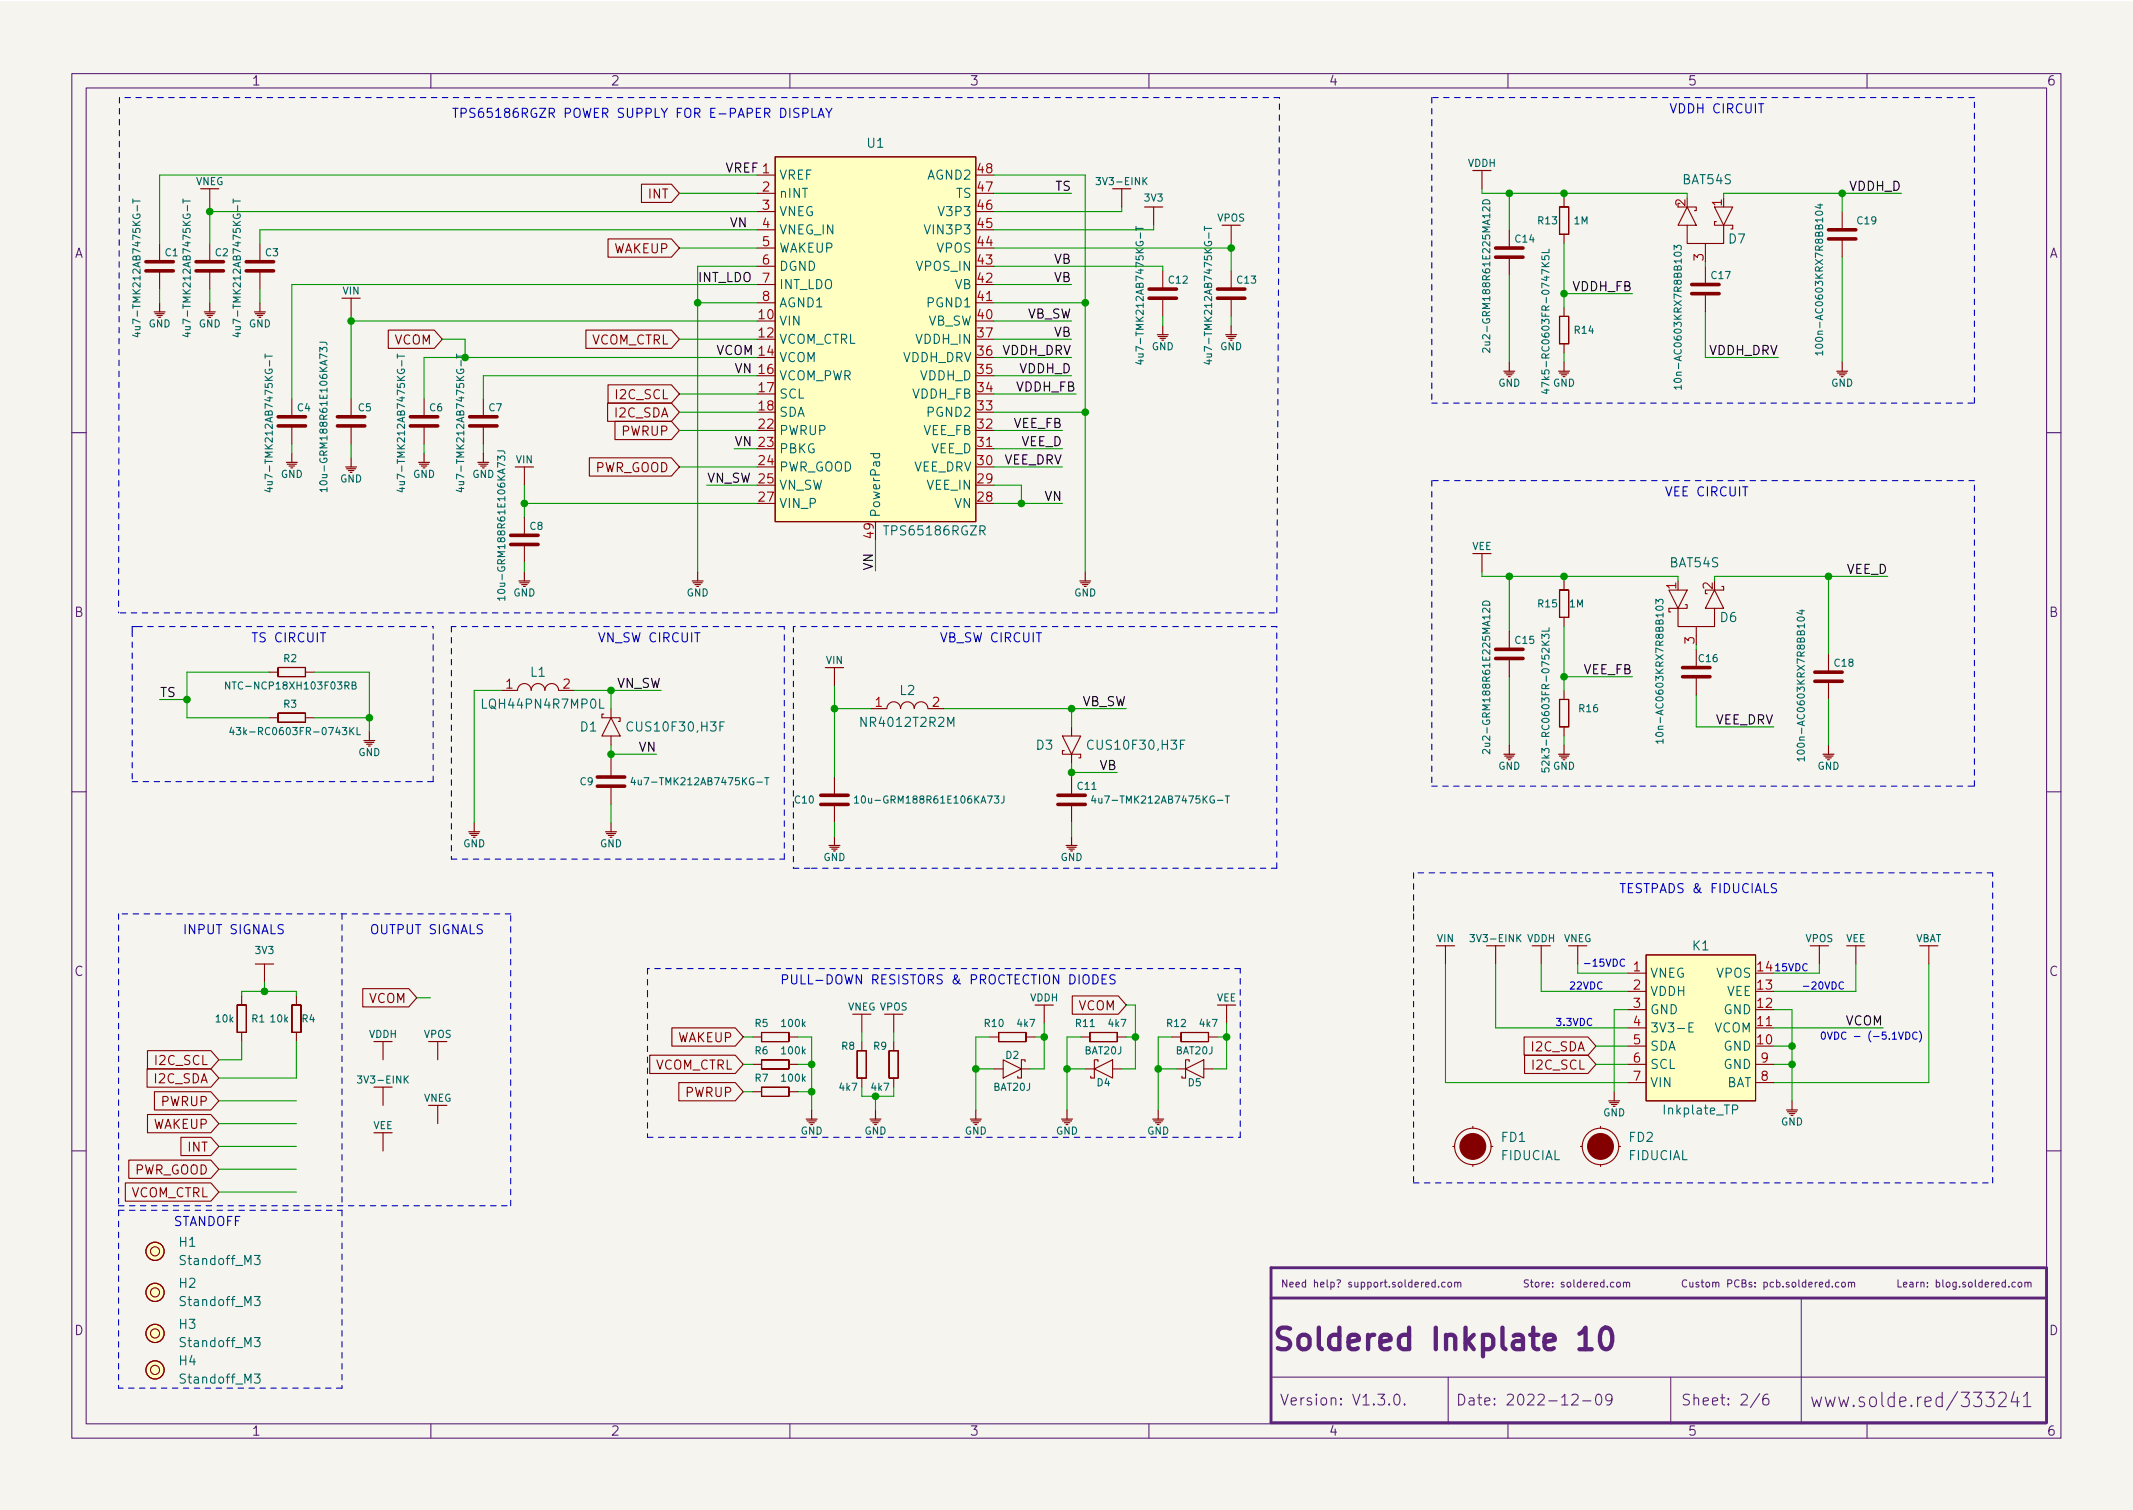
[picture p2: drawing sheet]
<svg xmlns="http://www.w3.org/2000/svg" width="297mm" height="210mm" viewBox="0 0 297 210" stroke-linecap="round" stroke-linejoin="round" font-family="sans-serif">
<defs><g id="words">
<text font-size="4.2" fill="#5b2379" x="177" y="188">Soldered Inkplate 10</text>
<g font-size="2.8" fill="#5b2379">
<text x="252" y="196">www.solde.red/</text>
<text x="272.8" y="196">333241</text>
</g>
<g font-size="2.1" fill="#5b2379">
<text x="178.2" y="195.7">Version: V1.3.0.</text>
<text x="202.7" y="195.7">Date: 2022-12-09</text>
<text x="234" y="195.7">Sheet: 2/6</text>
</g>
<g font-size="1.8" fill="#5b2379">
<text x="35" y="11.9">1</text>
<text x="85" y="11.9">2</text>
<text x="135" y="11.9">3</text>
<text x="185" y="11.9">4</text>
<text x="235" y="11.9">5</text>
<text x="285" y="11.9">6</text>
<text x="10.3" y="35.9">A</text>
<text x="285.3" y="35.9">A</text>
<text x="10.3" y="85.9">B</text>
<text x="285.3" y="85.9">B</text>
<text x="10.3" y="135.9">C</text>
<text x="285.3" y="135.9">C</text>
<text x="10.3" y="185.9">D</text>
<text x="285.3" y="185.9">D</text>
<text x="35" y="199.9">1</text>
<text x="85" y="199.9">2</text>
<text x="135" y="199.9">3</text>
<text x="185" y="199.9">4</text>
<text x="235" y="199.9">5</text>
<text x="285" y="199.9">6</text>
</g>
<g font-size="1.8" fill="#0000c2">
<text x="62.9" y="16.4">TPS65186RGZR POWER SUPPLY FOR E-PAPER DISPLAY</text>
<text x="232.4" y="15.8">VDDH CIRCUIT</text>
<text x="231.8" y="69.1">VEE CIRCUIT</text>
<text x="34.9" y="89.4">TS CIRCUIT</text>
<text x="83.2" y="89.4">VN_SW CIRCUIT</text>
<text x="130.8" y="89.4">VB_SW CIRCUIT</text>
<text x="225.4" y="124.4">TESTPADS &amp; FIDUCIALS</text>
<text x="25.4" y="130.1">INPUT SIGNALS</text>
<text x="51.4" y="130.1">OUTPUT SIGNALS</text>
<text x="108.6" y="137.1">PULL-DOWN RESISTORS &amp; PROCTECTION DIODES</text>
<text x="24.1" y="170.7">STANDOFF</text>
</g>
<g font-size="1.8" fill="#006464">
<text x="120.8" y="20.6">U1</text>
<text x="108.5" y="25">VREF</text>
<text x="108.5" y="27.6">nINT</text>
<text x="129.2" y="25">AGND2</text>
<text x="133.1" y="27.6">TS</text>
<text x="234.4" y="25.6">BAT54S</text>
<text x="108.5" y="30.1">VNEG</text>
<text x="108.5" y="32.6">VNEG_IN</text>
<text x="108.5" y="35.2">WAKEUP</text>
<text x="129.3" y="32.6">VIN3P3</text>
<text x="130.5" y="35.2">VPOS</text>
<text x="131.1" y="30.1">V3P3</text>
<text x="240.8" y="33.9">D7</text>
<text x="108.5" y="37.7">DGND</text>
<text x="108.5" y="40.3">INT_LDO</text>
<text x="127.7" y="37.7">VPOS_IN</text>
<text x="132.9" y="40.3">VB</text>
<text x="108.5" y="45.3">VIN</text>
<text x="108.5" y="47.9">VCOM_CTRL</text>
<text x="108.5" y="42.8">AGND1</text>
<text x="127.6" y="47.9">VDDH_IN</text>
<text x="129.1" y="45.3">VB_SW</text>
<text x="129.3" y="42.8">PGND1</text>
<text x="108.5" y="50.4">VCOM</text>
<text x="108.5" y="53">VCOM_PWR</text>
<text x="125.7" y="50.4">VDDH_DRV</text>
<text x="128.1" y="53">VDDH_D</text>
<text x="108.5" y="55.5">SCL</text>
<text x="108.5" y="58">SDA</text>
<text x="127" y="55.5">VDDH_FB</text>
<text x="129.3" y="58">PGND2</text>
<text x="108.5" y="60.6">PWRUP</text>
<text x="108.5" y="63.1">PBKG</text>
<text x="108.5" y="65.7">PWR_GOOD</text>
<text x="127.1" y="65.7">VEE_DRV</text>
<text x="128.5" y="60.6">VEE_FB</text>
<text x="129.6" y="63.1">VEE_D</text>
<text x="108.5" y="68.2">VN_SW</text>
<text x="108.5" y="70.7">VIN_P</text>
<text x="129.1" y="68.2">VEE_IN</text>
<text x="132.9" y="70.7">VN</text>
<text x="122.6" y="72.1" transform="rotate(-90 122.6 72.1)">PowerPad</text>
<text x="123.5" y="74.5">TPS65186RGZR</text>
<text x="232.6" y="79">BAT54S</text>
<text x="239.6" y="86.6">D6</text>
<text x="73.9" y="94.2">L1</text>
<text x="67.5" y="98.7">LQH44PN4R7MP0L</text>
<text x="80.8" y="101.8">D1</text>
<text x="87.8" y="101.8">CUS10F30,H3F</text>
<text x="120.2" y="101.2">NR4012T2R2M</text>
<text x="125.3" y="96.8">L2</text>
<text x="144.3" y="104.4">D3</text>
<text x="151.9" y="104.4">CUS10F30,H3F</text>
<text x="229.7" y="136.1">VNEG</text>
<text x="235.7" y="132.3">K1</text>
<text x="239.1" y="136.1">VPOS</text>
<text x="229.7" y="138.7">VDDH</text>
<text x="229.7" y="141.2">GND</text>
<text x="229.7" y="143.8">3V3-E</text>
<text x="238.7" y="143.8">VCOM</text>
<text x="240" y="141.2">GND</text>
<text x="240.4" y="138.7">VEE</text>
<text x="229.7" y="146.3">SDA</text>
<text x="229.7" y="148.8">SCL</text>
<text x="240" y="146.3">GND</text>
<text x="240" y="148.8">GND</text>
<text x="229.7" y="151.4">VIN</text>
<text x="231.9" y="155.2">Inkplate_TP</text>
<text x="240.3" y="151.4">BAT</text>
<text x="209" y="161.5">FIDUCIAL</text>
<text x="209.1" y="159">FD1</text>
<text x="226.8" y="161.5">FIDUCIAL</text>
<text x="226.9" y="159">FD2</text>
<text x="25" y="173.6">H1</text>
<text x="25" y="179.3">H2</text>
<text x="25.3" y="176.1">Standoff_M3</text>
<text x="25" y="185">H3</text>
<text x="25.3" y="181.9">Standoff_M3</text>
<text x="25" y="190.1">H4</text>
<text x="25.3" y="187.6">Standoff_M3</text>
<text x="25.3" y="192.7">Standoff_M3</text>
</g>
<g font-size="1.8" fill="#840000">
<text x="90.3" y="27.6">INT</text>
<text x="85.3" y="35.3">WAKEUP</text>
<text x="54.9" y="48">VCOM</text>
<text x="82.2" y="48">VCOM_CTRL</text>
<text x="85.7" y="58.1">I2C_SDA</text>
<text x="85.9" y="55.6">I2C_SCL</text>
<text x="82.7" y="65.7">PWR_GOOD</text>
<text x="86.6" y="60.7">PWRUP</text>
<text x="51.3" y="139.7">VCOM</text>
<text x="150.1" y="140.7">VCOM</text>
<text x="21.8" y="148.3">I2C_SCL</text>
<text x="91.1" y="148.9">VCOM_CTRL</text>
<text x="94.2" y="145.1">WAKEUP</text>
<text x="213.4" y="146.4">I2C_SDA</text>
<text x="213.5" y="148.9">I2C_SCL</text>
<text x="21.6" y="150.8">I2C_SDA</text>
<text x="22.5" y="154">PWRUP</text>
<text x="95.5" y="152.7">PWRUP</text>
<text x="21.2" y="157.2">WAKEUP</text>
<text x="26.2" y="160.4">INT</text>
<text x="18" y="166.7">VCOM_CTRL</text>
<text x="18.5" y="163.5">PWR_GOOD</text>
</g>
<g font-size="1.8" fill="#0f0f0f">
<text x="101" y="24">VREF 1</text>
<text x="147" y="26.6">TS</text>
<text x="257.5" y="26.6">VDDH_D</text>
<text x="101.7" y="31.6">VN</text>
<text x="97.2" y="39.3">INT_LDO</text>
<text x="146.8" y="39.3">VB</text>
<text x="146.8" y="36.7">VB</text>
<text x="219" y="40.5">VDDH_FB</text>
<text x="142.9" y="44.3">VB_SW</text>
<text x="146.8" y="46.9">VB</text>
<text x="99.7" y="49.4">VCOM 14</text>
<text x="102.2" y="52">VN 16</text>
<text x="139.5" y="49.4">VDDH_DRV</text>
<text x="142" y="52">VDDH_D</text>
<text x="237.9" y="49.4">VDDH_DRV</text>
<text x="141.1" y="59.6">VEE_FB</text>
<text x="141.5" y="54.5">VDDH_FB</text>
<text x="102.2" y="62.1">VN 23</text>
<text x="139.7" y="64.7">VEE_DRV</text>
<text x="142.2" y="62.1">VEE_D</text>
<text x="98.4" y="67.2">VN_SW 25</text>
<text x="145.5" y="69.7">VN</text>
<text x="121.6" y="79.5" transform="rotate(-90 121.6 79.5)">VN</text>
<text x="257.1" y="79.9">VEE_D</text>
<text x="85.8" y="95.8">VN_SW</text>
<text x="220.4" y="93.9">VEE_FB</text>
<text x="22.2" y="97.1">TS</text>
<text x="150.6" y="98.3">VB_SW</text>
<text x="238.8" y="100.9">VEE_DRV</text>
<text x="89" y="104.7">VN</text>
<text x="153.1" y="107.2">VB</text>
<text x="256.9" y="142.8">VCOM</text>
</g>
<g font-size="1.8" fill="#a90000">
<text x="106.2" y="26.7">2</text>
<text x="106.2" y="29.2">3</text>
<text x="136.2" y="29.2">46</text>
<text x="136.2" y="26.7">47</text>
<text x="136.2" y="24.1">48</text>
<text x="234.7" y="28.7" transform="rotate(-90 234.7 28.7)">2</text>
<text x="239.8" y="28.7" transform="rotate(-90 239.8 28.7)">1</text>
<text x="106.2" y="31.7">4</text>
<text x="106.2" y="34.3">5</text>
<text x="136.2" y="34.3">44</text>
<text x="136.2" y="31.7">45</text>
<text x="106.2" y="36.8">6</text>
<text x="106.2" y="39.4">7</text>
<text x="106.2" y="41.9">8</text>
<text x="136.2" y="41.9">41</text>
<text x="136.2" y="39.4">42</text>
<text x="136.2" y="36.8">43</text>
<text x="237.2" y="36.3" transform="rotate(-90 237.2 36.3)">3</text>
<text x="105.7" y="44.4">10</text>
<text x="105.7" y="47">12</text>
<text x="136.2" y="47">37</text>
<text x="136.2" y="44.4">40</text>
<text x="136.2" y="52.1">35</text>
<text x="136.2" y="49.5">36</text>
<text x="105.7" y="54.6">17</text>
<text x="105.7" y="57.1">18</text>
<text x="105.7" y="59.7">22</text>
<text x="136.2" y="59.7">32</text>
<text x="136.2" y="57.1">33</text>
<text x="136.2" y="54.6">34</text>
<text x="105.7" y="64.8">24</text>
<text x="136.2" y="64.8">30</text>
<text x="136.2" y="62.2">31</text>
<text x="105.7" y="69.8">27</text>
<text x="136.2" y="69.8">28</text>
<text x="136.2" y="67.3">29</text>
<text x="121.7" y="74.9" transform="rotate(-90 121.7 74.9)">49</text>
<text x="233.4" y="82" transform="rotate(-90 233.4 82)">1</text>
<text x="238.5" y="82" transform="rotate(-90 238.5 82)">2</text>
<text x="236" y="89.6" transform="rotate(-90 236 89.6)">3</text>
<text x="70.5" y="95.9">1</text>
<text x="78.4" y="95.9">2</text>
<text x="121.9" y="98.4">1</text>
<text x="129.9" y="98.4">2</text>
<text x="227.5" y="135.2">1</text>
<text x="227.5" y="137.8">2</text>
<text x="244.8" y="137.8">13</text>
<text x="244.8" y="135.2">14</text>
<text x="227.5" y="140.3">3</text>
<text x="227.5" y="142.9">4</text>
<text x="244.8" y="142.9">11</text>
<text x="244.8" y="140.3">12</text>
<text x="227.5" y="145.4">5</text>
<text x="227.5" y="147.9">6</text>
<text x="244.8" y="145.4">10</text>
<text x="245.3" y="147.9">9</text>
<text x="227.5" y="150.5">7</text>
<text x="245.3" y="150.5">8</text>
</g>
<g font-size="1.4" fill="#006464">
<text x="204.4" y="23.2">VDDH</text>
<text x="27.2" y="25.8">VNEG</text>
<text x="153.1" y="25.8">3V3-EINK</text>
<text x="159.4" y="28.1">3V3</text>
<text x="23" y="35.7">C1</text>
<text x="30" y="35.7">C2</text>
<text x="37" y="35.7">C3</text>
<text x="169.5" y="30.8">VPOS</text>
<text x="211.1" y="33.8">C14</text>
<text x="214.2" y="31.2">R13</text>
<text x="219.2" y="31.2">1M</text>
<text x="258.7" y="31.2">C19</text>
<text x="47.7" y="41">VIN</text>
<text x="162.8" y="39.5">C12</text>
<text x="172.3" y="39.5">C13</text>
<text x="238.4" y="38.8">C17</text>
<text x="19.5" y="45.7" transform="rotate(-90 19.5 45.7)">4u7-TMK212AB7475KG-T</text>
<text x="20.7" y="45.6">GND</text>
<text x="26.5" y="45.7" transform="rotate(-90 26.5 45.7)">4u7-TMK212AB7475KG-T</text>
<text x="27.7" y="45.6">GND</text>
<text x="33.5" y="45.7" transform="rotate(-90 33.5 45.7)">4u7-TMK212AB7475KG-T</text>
<text x="34.6" y="45.6">GND</text>
<text x="207.5" y="47.9" transform="rotate(-90 207.5 47.9)">2u2-GRM188R61E225MA12D</text>
<text x="219.3" y="46.5">R14</text>
<text x="159.3" y="49.5" transform="rotate(-90 159.3 49.5)">4u7-TMK212AB7475KG-T</text>
<text x="160.4" y="48.8">GND</text>
<text x="168.8" y="49.5" transform="rotate(-90 168.8 49.5)">4u7-TMK212AB7475KG-T</text>
<text x="169.9" y="48.8">GND</text>
<text x="208.6" y="53.8">GND</text>
<text x="215.8" y="53.2" transform="rotate(-90 215.8 53.2)">47k5-RC0603FR-0747K5L</text>
<text x="216.3" y="53.8">GND</text>
<text x="234.2" y="53.1" transform="rotate(-90 234.2 53.1)">10n-AC0603KRX7R8BB103</text>
<text x="253.9" y="48.2" transform="rotate(-90 253.9 48.2)">100n-AC0603KRX7R8BB104</text>
<text x="255" y="53.8">GND</text>
<text x="41.4" y="57.3">C4</text>
<text x="49.9" y="57.3">C5</text>
<text x="59.8" y="57.3">C6</text>
<text x="68.1" y="57.3">C7</text>
<text x="71.9" y="64.5">VIN</text>
<text x="38" y="67.3" transform="rotate(-90 38 67.3)">4u7-TMK212AB7475KG-T</text>
<text x="39.1" y="66.5">GND</text>
<text x="45.6" y="67.3" transform="rotate(-90 45.6 67.3)">10u-GRM188R61E106KA73J</text>
<text x="47.3" y="67.2">GND</text>
<text x="56.4" y="67.3" transform="rotate(-90 56.4 67.3)">4u7-TMK212AB7475KG-T</text>
<text x="57.5" y="66.5">GND</text>
<text x="64.6" y="67.3" transform="rotate(-90 64.6 67.3)">4u7-TMK212AB7475KG-T</text>
<text x="65.8" y="66.5">GND</text>
<text x="73.8" y="73.8">C8</text>
<text x="205" y="76.6">VEE</text>
<text x="70.4" y="82.4" transform="rotate(-90 70.4 82.4)">10u-GRM188R61E106KA73J</text>
<text x="71.5" y="83">GND</text>
<text x="95.6" y="83">GND</text>
<text x="149.6" y="83">GND</text>
<text x="211.1" y="89.6">C15</text>
<text x="214.2" y="84.6">R15</text>
<text x="218.6" y="84.6">1M</text>
<text x="32.2" y="96">NTC-NCP18XH103F03RB</text>
<text x="39.5" y="92.2">R2</text>
<text x="115" y="92.4">VIN</text>
<text x="236.6" y="92.2">C16</text>
<text x="255.5" y="92.8">C18</text>
<text x="39.5" y="98.5">R3</text>
<text x="219.9" y="99.2">R16</text>
<text x="33.5" y="102.3">43k-RC0603FR-0743KL</text>
<text x="49.9" y="105.3">GND</text>
<text x="207.5" y="103.8" transform="rotate(-90 207.5 103.8)">2u2-GRM188R61E225MA12D</text>
<text x="208.6" y="107.2">GND</text>
<text x="215.8" y="105.9" transform="rotate(-90 215.8 105.9)">52k3-RC0603FR-0752K3L</text>
<text x="216.3" y="107.2">GND</text>
<text x="231.6" y="102.4" transform="rotate(-90 231.6 102.4)">10n-AC0603KRX7R8BB103</text>
<text x="251.3" y="104.7" transform="rotate(-90 251.3 104.7)">100n-AC0603KRX7R8BB104</text>
<text x="253.1" y="107.2">GND</text>
<text x="80.8" y="109.3">C9</text>
<text x="89.1" y="109.3">4u7-TMK212AB7475KG-T</text>
<text x="110.7" y="111.9">C10</text>
<text x="120.1" y="111.9">10u-GRM188R61E106KA73J</text>
<text x="150.1" y="110">C11</text>
<text x="153.2" y="111.9">4u7-TMK212AB7475KG-T</text>
<text x="64.5" y="118">GND</text>
<text x="83.5" y="118">GND</text>
<text x="114.7" y="119.9">GND</text>
<text x="147.7" y="119.9">GND</text>
<text x="200.1" y="131.2">VIN</text>
<text x="205.1" y="131.2">3V3-EINK</text>
<text x="212.7" y="131.2">VDDH</text>
<text x="217.7" y="131.2">VNEG</text>
<text x="251.4" y="131.2">VPOS</text>
<text x="257.1" y="131.2">VEE</text>
<text x="266.7" y="131.2">VBAT</text>
<text x="35.6" y="132.8">3V3</text>
<text x="30.1" y="142.4">10k</text>
<text x="35.1" y="142.4">R1</text>
<text x="37.7" y="142.4">10k</text>
<text x="42.1" y="142.4">R4</text>
<text x="105.2" y="143">R5</text>
<text x="108.9" y="143">100k</text>
<text x="118" y="140.7">VNEG VPOS</text>
<text x="137.2" y="143">R10</text>
<text x="141.7" y="143">4k7</text>
<text x="143.4" y="139.4">VDDH</text>
<text x="149.9" y="143">R11</text>
<text x="154.4" y="143">4k7</text>
<text x="162.6" y="143">R12</text>
<text x="167.1" y="143">4k7</text>
<text x="169.4" y="139.4">VEE</text>
<text x="51.4" y="144.5">VDDH</text>
<text x="59" y="144.5">VPOS</text>
<text x="105.2" y="146.8">R6</text>
<text x="108.9" y="146.8">100k</text>
<text x="117.2" y="146.2">R8</text>
<text x="121.7" y="146.2">R9</text>
<text x="140.1" y="147.4">D2</text>
<text x="151.1" y="146.8">BAT20J</text>
<text x="163.8" y="146.8">BAT20J</text>
<text x="50.2" y="150.9">3V3-EINK</text>
<text x="59" y="153.4">VNEG</text>
<text x="105.2" y="150.6">R7</text>
<text x="108.9" y="150.6">100k</text>
<text x="116.9" y="151.9">4k7</text>
<text x="121.4" y="151.9">4k7</text>
<text x="138.4" y="151.9">BAT20J</text>
<text x="152.8" y="151.2">D4</text>
<text x="165.5" y="151.2">D5</text>
<text x="223.2" y="155.4">GND</text>
<text x="51.9" y="157.2">VEE</text>
<text x="111.5" y="158">GND</text>
<text x="120.4" y="158">GND</text>
<text x="134.3" y="158">GND</text>
<text x="147" y="158">GND</text>
<text x="159.7" y="158">GND</text>
<text x="248" y="156.7">GND</text>
</g>
<g font-size="1.4" fill="#0000c2">
<text x="218.4" y="137.8">22VDC</text>
<text x="220.3" y="134.6">-15VDC</text>
<text x="247" y="135.2">15VDC</text>
<text x="250.8" y="137.8">-20VDC</text>
<text x="216.5" y="142.8">3.3VDC</text>
<text x="253.4" y="144.8">0VDC - (-5.1VDC)</text>
</g>
<g font-size="1.4" fill="#5b2379">
<text x="178.3" y="179.3">Need help? support.soldered.com</text>
<text x="212" y="179.3">Store: soldered.com</text>
<text x="264" y="179.3">Learn: blog.soldered.com</text>
</g>
</g></defs>
<path d="M0 .2h297v210.1h-297z" fill="#f5f4ef" stroke="#f5f4ef" stroke-width=".14"/>
<g fill="none" stroke="#5b2379" stroke-width=".15">
<path d="M10 10.2h277v190.1h-277zM12 12.2h273v186.1h-273zM60 10.2v2M110 10.2v2M160 10.2v2M210 10.2v2M260 10.2v2M10 60.2h2M285 60.2h2M10 110.2h2M285 110.2h2M10 160.2h2"/>
<path d="M199.9 178.6l-.3-.1-.2 .2 .1 .5h.4M199.9 178.2v1M200.3 179.1v.1M201.2 178.6l-.2-.1-.2 .2 .1 .5h.3M201.7 178.6l.3-.1 .1 .2v.3l-.1 .2h-.3l-.1-.2zM202.6 178.6l.1-.1 .3 .1v.6M202.6 178.5v.7M203 178.7l.1-.2 .3 .1v.6M225.2 178.6l.1-.1 .3 .1v.4v.2h-.3l-.1-.1zM226.1 178.6l.1-.1 .3 .1v.6M226.1 178.5v.7M226.5 178.7l.1-.2 .3 .1v.6"/>
<path d="M234.9 178.3a.47 .47 0 0 0-.7 .3 .47 .47 0 0 0 .5 .6l.2-.1M235.3 178.5l.1 .7h.2l.1-.1M235.7 178.5v.7M236.6 178.6l-.3-.1-.1 .2v.1l.4 .1v.3h-.4M236.9 178.5h.4M237 178.2v.9l.3 .1M237.6 178.6l.3-.1 .2 .2v.3l-.2 .2h-.3v-.2zM238.5 178.6l.1-.1 .3 .1v.6M238.5 178.5v.7M238.9 178.7l.2-.2 .2 .1 .1 .6M240.6 178.7h.5l.1-.2-.1-.2-.5-.1v1M242.2 178.3a.47 .47 0 0 0-.7 .3 .47 .47 0 0 0 .5 .6l.2-.1"/>
<path d="M242.6 178.7l.4-.1 .1-.1v-.2l-.5-.1v1h.4l.1-.1 .1-.2-.3-.2M243.9 178.6l-.2-.1-.1 .2v.1l.3 .1v.3h-.3M244.4 179.1v.1M244.4 178.6v.1M245.6 178.6l.3-.1 .2 .2-.1 .5h-.4M245.6 178.5v1M247 178.6l-.3-.1-.2 .2 .1 .5h.4M247.4 178.6l.3-.1 .2 .2-.1 .5h-.4M247.4 178.2v1M248.3 179.1v.1M249.1 178.6l-.2-.1-.2 .2 .1 .1 .3 .1v.3h-.4M249.6 178.6l.3-.1 .2 .2v.3l-.2 .2h-.3v-.2z"/>
<path d="M250.5 178.2v.9l.1 .1M251.5 178.6l-.3-.1-.2 .2 .1 .5h.4M251.5 178.2v1M251.9 178.9l.5-.1-.1-.2-.3-.1-.1 .2v.5h.4M252.8 178.5v.7M253.1 178.5l-.3 .2M253.4 178.9l.4-.1v-.2l-.3-.1-.1 .2v.5h.4M254.7 178.6l-.3-.1-.2 .2 .1 .5h.4M254.7 178.2v1M255.2 179.1v.1M256.1 178.6l-.3-.1-.2 .2 .1 .5h.4M256.5 178.6l.1-.1 .3 .1 .1 .4-.1 .2h-.3l-.1-.1z"/>
<path d="M257.4 178.6l.2-.1 .2 .1v.6M257.4 178.5v.7M257.8 178.7l.2-.2 .2 .1 .1 .6M280.6 178.6l-.2-.1-.2 .2 .1 .5h.3M281.1 178.6l.1-.1 .3 .1 .1 .4-.1 .2h-.3l-.1-.1zM282 178.6l.1-.1 .3 .1v.6M282 178.5v.7M282.4 178.7l.2-.2 .2 .1v.6M285 160.2h2M60 198.3v2M110 198.3v2M160 198.3v2"/>
<path d="M177 191.8h108M194.3 194.2a.36 .36 0 0 1 .6 .2 .77 .77 0 0 1-.4 1.2 1 1 0 0 1-.2-1.4zM195.6 195.5l.1 .1h-.1h-.1l.1-.1v.1M201.7 191.8v6.5M210 198.3v2M218.9 194.3l.2-.2 .5 .1a.41 .41 0 0 1 .1 .6l-.9 .8h1M220.4 195.1h1.2M222.4 194.2a.36 .36 0 0 1 .6 .2 .77 .77 0 0 1-.4 1.2 1 1 0 0 1-.2-1.4zM224.5 194.8l-.3 .3h-.3l-.3-.3v-.4l.2-.2 .4-.1 .2 .2a.99 .99 0 0 1-.3 1.3h-.3M232.7 191.8v6.5M245.1 194.1l-1.3 1.9M246.2 194.1a.59 .59 0 0 0-.7 .7v.5l.1 .3h.5l.2-.1v-.5l-.1-.2-.4-.1-.3 .3"/>
<path d="M250.8 180.7v17.6M260 198.3v2M270.5 194.6l-.5-.1-.4 .4v.6l.2 .3 .2 .1 .5-.1M270.5 193.9v2M272.6 193.8l-1.5 2.5M281.8 194.4l.5-.5v2M281.8 195.9h1"/>
</g>
<path d="M219.9 185.7l.6-.4 .3-.4v3M219.9 187.9h1.8M223.2 185a.71 .71 0 0 1 1.2 .4 2.34 2.34 0 0 1-.3 2.3 .71 .71 0 0 1-1.2-.4 2.34 2.34 0 0 1 .3-2.3z" fill="none" stroke="#5b2379" stroke-width=".6"/>
<path d="M284.8 176.5h-107.8v21.6h107.9M285 176.5v21.6M177 180.7h108" fill="none" stroke="#5b2379" stroke-width=".4"/>
<g fill="none" stroke="#840000" stroke-width=".16">
<path d="M27.9 26.3h2.6M154.9 26.3h2.6M159.4 28.8h2.5M170.2 31.4h2.5M205.1 23.7h2.5M21.5 43.4h1.5M21.6 43.7h1.3M21.8 43.9h.8M22.2 42.2v1.2M28.4 43.4h1.6M28.6 43.7h1.2M28.8 43.9h.8"/>
<path d="M29.2 42.2v1.2M35.4 43.4h1.6M35.6 43.7h1.2M35.8 43.9h.8M36.2 42.2v1.2M47.6 41.5h2.6M161.2 46.6h1.5M161.3 46.9h1.3M161.5 47.1h.8M161.9 45.3v1.3M170.7 46.6h1.5M170.8 46.9h1.3"/>
<path d="M171.1 47.1h.7M171.4 45.3v1.3M209.4 51.7h1.5M209.5 51.9h1.3M209.8 52.2h.8M210.2 50.4v1.3M217 51.7h1.6M217.2 51.9h1.2M217.4 52.2h.8M217.8 50.4v1.3M255.8 51.7h1.5M255.9 51.9h1.3"/>
<path d="M256.2 52.2h.7M256.5 50.4v1.3M39.9 64.4h1.5M40 64.6h1.3M40.3 64.9h.7M40.6 63.1v1.3M48.1 65h1.6M48.3 65.3h1.2M48.5 65.5h.8M48.9 63.7v1.3M58.3 64.4h1.5M58.4 64.6h1.3"/>
<path d="M58.7 64.9h.7M59.1 63.1v1.3M66.5 64.4h1.6M66.7 64.6h1.2M66.9 64.9h.8M67.3 63.1v1.3M71.8 65h2.5M73 79.6v1.3M97.2 79.6v1.3M151.1 79.6v1.3M205.1 77.1h2.5M72.3 80.9h1.5"/>
<path d="M72.4 81.1h1.3M72.6 81.4h.8M96.4 80.9h1.5M96.5 81.1h1.3M96.8 81.4h.7M114.9 93h2.6M150.4 80.9h1.5M150.5 81.1h1.3M150.7 81.4h.8M50.7 103.1h1.5M50.8 103.4h1.3M51.1 103.6h.7"/>
<path d="M51.4 101.8v1.3M65.3 115.8h1.5M65.4 116.1h1.3M65.7 116.3h.7M66 114.5v1.3M84.3 115.8h1.6M84.5 116.1h1.2M84.7 116.3h.8M85.1 114.5v1.3M115.4 117.7h1.6M115.6 118h1.2M115.8 118.2h.8"/>
<path d="M116.2 116.5v1.2M148.5 117.7h1.5M148.6 118h1.3M148.8 118.2h.8M149.2 116.5v1.2M209.4 105h1.5M209.5 105.3h1.3M209.8 105.5h.8M210.2 103.8v1.2M217 105h1.6M217.2 105.3h1.2M217.4 105.5h.8"/>
<path d="M217.8 103.8v1.2M253.9 105h1.5M254 105.3h1.3M254.3 105.5h.7M254.6 103.8v1.2M35.6 134.2h2.5M144.1 139.9h2.6M169.5 139.9h2.6M200 131.7h2.6M207 131.7h2.5M213.4 131.7h2.5M218.4 131.7h2.6"/>
<path d="M252.1 131.7h2.5M257.2 131.7h2.5M267.3 131.7h2.6M52.1 151.4h2.5M52.1 145h2.5M52.1 157.7h2.5M59.7 145h2.5M59.7 153.9h2.5M112.3 155.8h1.5M112.4 156.1h1.3M112.6 156.3h.8M113 154.6v1.2"/>
<path d="M118.7 141.2h2.6M121.2 155.8h1.5M121.3 156.1h1.3M121.5 156.3h.8M121.9 154.6v1.2M123.2 141.2h2.5M135.1 155.8h1.6M135.3 156.1h1.2M135.5 156.3h.8M135.9 154.6v1.2M147.8 155.8h1.6M148 156.1h1.2"/>
<path d="M148.2 156.3h.8M148.6 154.6v1.2M160.5 155.8h1.6M160.7 156.1h1.2M160.9 156.3h.8M161.3 154.6v1.2M224 153.3h1.6M224.2 153.5h1.2M224.4 153.8h.8M224.8 152v1.3M248.8 154.6h1.5M248.9 154.8h1.3"/>
<path d="M249.2 155.1h.7M249.6 153.3v1.3"/>
</g>
<g fill="none" stroke="#840000" stroke-width=".15">
<path d="M22.2 33.9v2.5M22.2 37.7v2.6M29.2 26.3v2.5M29.2 33.9v2.5M29.2 37.7v2.6M36.2 33.9v2.5M36.2 37.7v2.6M84.7 33.3h8.8l1.1 1.2-1.1 1.3h-8.8zM89.3 25.6h4.2l1.1 1.3-1.1 1.3h-4.2zM105.4 24.4h2.5M105.4 26.9h2.5M105.4 29.5h2.5"/>
<path d="M105.4 32h2.5M105.4 34.5h2.5M105.4 37.1h2.5M105.4 39.6h2.5M107.9 21.8h28v50.8h-28zM156.2 26.3v2.5M160.7 28.8v2.6M161.9 37.7v2.6M171.4 31.4v2.5M171.4 37.7v2.6M206.4 23.7v2.6M210.2 32v2.5"/>
<path d="M210.2 35.8v2.5M217.2 32.6h1.2zM217.2 28.8v3.8zM217.2 28.8h1.2zM217.8 27.6v1.2M217.8 32.6v1.3M218.4 28.8l.1 3.8zM233.7 28.8h2.5v.5h-.2M234.9 28.8l1.3 2.6h-2.5zM234.9 31.4v2.5h5.1v-2.5M237.5 33.9v1.3M237.5 37.1v2.5"/>
<path d="M238.8 28.8h2.5l-1.3 2.6zM239 30.9h-.2v.5h2.5v.5h-.3M256.5 29.5v2.5M256.5 33.3v2.5M40.6 55.5v2.5M40.6 59.3v2.5M48.9 41.5v2.6M48.9 55.5v2.5M48.9 59.3v2.5M54.1 46h6.4l1.1 1.2-1.1 1.3h-6.4zM59.1 55.5v2.5M59.1 59.3v2.5"/>
<path d="M67.3 55.5v2.5M67.3 59.3v2.5M81.6 46h11.9l1.1 1.2-1.1 1.3h-11.9zM84.6 56.1h8.9l1.1 1.3-1.1 1.3h-8.9zM84.7 53.6h8.8l1.1 1.3-1.1 1.2h-8.8zM85.6 58.7h7.9l1.1 1.2-1.1 1.3h-7.9zM105.4 42.2h2.5M135.9 42.2h2.5M161.9 41.5v2.6M171.4 41.5v2.6M217.2 47.8l1.2 .1zM217.2 44.1v3.8z"/>
<path d="M217.2 44l1.2 .1zM217.8 42.8v1.3M217.8 47.9v1.2M218.4 44.1l.1 3.8zM237.5 40.9v2.5M73 65v2.6M73 72v2.5M73 75.8v2.6M82.1 63.7h11.4l1.1 1.3-1.1 1.3h-11.4zM135.9 62.5h2.5M206.4 77.1v2.5M37.5 99.9h1.2"/>
<path d="M37.5 93.6h1.2M38.7 99.3v1.3zM38.7 93v1.2zM38.7 99.3h3.8zM38.7 92.9l3.8 .1zM38.7 94.2h3.8zM42.5 99.3v1.3zM42.5 93v1.2zM42.5 99.9h1.3M42.5 93.6h1.3M77.8 96.1a.95 .95 0 0 0-1-.9 .95 .95 0 0 0-.9 .9 .95 .95 0 0 0-1-.9 .95 .95 0 0 0-.9 .9 .95 .95 0 0 0-1-.9 .95 .95 0 0 0-.9 .9h-2.3M77.8 96.1h2.2"/>
<path d="M84.1 99.4h-.3v.5h2.6v.6h-.3M85.1 99.9l1.3 2.6h-2.6zM85.1 98.7v1.2M116.2 93v2.5M121.3 98.7h2.2M123.5 98.7a.95 .95 0 0 1 1-1 .95 .95 0 0 1 .9 1 .95 .95 0 0 1 1-1 .95 .95 0 0 1 .9 1 .95 .95 0 0 1 1-1 .95 .95 0 0 1 .9 1h2.2M210.2 87.9v2.5M210.2 91.7v2.5M217.2 85.9l1.2 .1zM217.2 82.2v3.8zM217.2 82.1l1.2 .1zM217.2 97.4v3.8z"/>
<path d="M217.2 97.4h1.2zM217.8 80.9v1.3M217.8 86v1.2M217.8 96.1v1.3M218.4 82.2l.1 3.8zM218.4 97.4l.1 3.8zM232.4 82.2h2.5l-1.2 2.5zM233.7 84.7v2.5h5.1v-2.5M234.7 84.2h.2v.5h-2.5v.5h.3M236.2 87.2v1.3M236.2 90.4v2.6M236.2 94.2v2.6"/>
<path d="M238.8 82.2l1.2 2.5h-2.5zM239.8 81.7h.2v.5h-2.5v.5h.2M254.6 91.1v2.5M254.6 94.9v2.5M38.7 100.6h3.8zM85.1 102.5v1.3M85.1 105.7v2.5M85.1 109.5v2.5M116.2 108.2v2.5M116.2 112v2.5M148 102.5h2.5l-1.3 2.5zM148.2 104.5h-.2v.5h2.5v.5h-.3"/>
<path d="M149.2 101.2v1.3M149.2 105v1.3M149.2 108.2v2.5M149.2 112v2.5M217.2 101.2h1.2zM217.8 101.2v1.3M33 139.9v3.9zM33 139.9h1.3zM33.7 138.7v1.2M34.3 139.9v3.9zM36.8 134.2v2.6M40.6 139.9l.1 3.9z"/>
<path d="M40.6 139.9h1.3zM41.3 138.7v1.2M41.9 139.9v3.9zM50.5 137.7h6.4l1.1 1.2-1.1 1.3h-6.4zM145.4 139.9v2.6M149.3 138.7h6.4l1.1 1.2-1.1 1.3h-6.4zM170.8 139.9v2.6M201.3 131.7v2.5M208.3 131.7v2.5M214.6 131.7v2.5M219.7 131.7v2.5M226.7 135.5h2.5"/>
<path d="M226.7 138h2.5M229.2 133h15.3v20.3h-15.3zM253.4 131.7v2.5M258.4 131.7v2.5M268.6 131.7v2.5M20.5 148.8h8.9l1.1 1.3-1.1 1.3h-8.9zM20.5 146.3h8.9l1.1 1.3-1.1 1.2h-8.9zM20.5 155.2h8.9l1.1 1.3-1.1 1.2h-8.9zM21.5 152h7.9l1.1 1.3-1.1 1.3h-7.9zM25.2 158.4h4.2l1.1 1.2-1.1 1.3h-4.2zM33 143.7l1.3 .1zM33.7 143.8v1.2"/>
<path d="M40.6 143.7l1.3 .1zM41.3 143.8v1.2M53.3 145v2.6M53.3 151.4v2.5M53.3 157.7v2.6M61 145v2.6M61 153.9v2.6M90.5 146.9h11.9l1.1 1.3-1.1 1.3h-11.9zM93.6 143.1h8.8l1.1 1.3-1.1 1.3h-8.8zM94.5 150.7h7.9l1.1 1.3-1.1 1.3h-7.9zM104.8 148.2h1.2M104.8 152h1.2"/>
<path d="M104.8 144.4h1.2M106 148.8l3.9 .1zM106 147.6l.1 1.2zM106 147.6h3.9zM106 152.6l3.9 .1zM106 151.4l.1 1.2zM106 151.4h3.9zM106 145l3.9 .1zM106 143.8l.1 1.2zM106 143.8h3.9zM109.9 147.6v1.2zM109.9 151.4v1.2z"/>
<path d="M109.9 143.8v1.2zM109.9 148.2h1.2M109.9 152h1.2M109.9 144.4h1.2M119.4 146.3v3.8zM119.4 146.3h1.2zM119.4 150.1h1.2zM120 141.2v2.6M120 145v1.3M120 150.1v1.3M120.6 146.3v3.8zM123.8 146.3v3.8z"/>
<path d="M123.8 146.3h1.3zM123.8 150.1h1.3zM124.5 141.2v2.6M124.5 145v1.3M124.5 150.1v1.3M125.1 146.3v3.8zM137.8 144.4h1.3M138.4 148.8h1.3M139.1 145l3.8 .1zM139.1 143.8v1.2zM139.1 143.8h3.8zM139.7 147.6l2.5 1.2-2.5 1.3z"/>
<path d="M142.2 148.8h1.3M142.7 147.8v-.2h-.5v2.5h-.5v-.2M142.9 143.8v1.2zM142.9 144.4h1.2M150.5 144.4h1.3M151.1 148.8h1.3M151.8 145l3.8 .1zM151.8 143.8v1.2zM151.8 143.8h3.8zM152.4 148.8l2.5-1.2v2.5zM152.9 147.8v-.2h-.5v2.5h-.5v-.2M154.9 148.8h1.3"/>
<path d="M155.6 143.8v1.2zM155.6 144.4h1.2M163.2 144.4h1.3M163.8 148.8h1.3M164.5 145l3.8 .1zM164.5 143.8v1.2zM164.5 143.8h3.8zM165.1 148.8l2.5-1.2v2.5zM165.6 147.8v-.2h-.5v2.5h-.5v-.2M167.6 148.8h1.3M168.3 143.8v1.2zM168.3 144.4h1.2"/>
<path d="M202.3 159.6h.3M205.1 156.8v.3M207.6 159.6h.3M212.2 144.4h8.9l1.1 1.3-1.1 1.2h-8.9zM212.3 146.9h8.8l1.1 1.3-1.1 1.3h-8.8zM220.1 159.6h.2M222.9 156.8v.3M225.4 159.6h.3M226.7 143.1h2.5M226.7 140.6h2.5M226.7 145.7h2.5M226.7 148.2h2.5"/>
<path d="M226.7 150.7h2.5M244.5 143.1h2.5M244.5 148.2h2.5M244.5 150.7h2.5M17.5 164.7h11.9l1.1 1.3-1.1 1.3h-11.9zM17.9 161.5h11.5l1.1 1.3-1.1 1.3h-11.5zM205.1 162.2v.2M222.9 162.2v.2"/>
<circle cx="205.1" cy="159.6" r="2.54"/>
<circle cx="222.9" cy="159.6" r="2.54"/>
<circle cx="21.6" cy="174.2" r=".63"/>
<circle cx="21.6" cy="180" r=".63"/>
<circle cx="21.6" cy="174.2" r="1.27"/>
<circle cx="21.6" cy="180" r="1.27"/>
<circle cx="21.6" cy="185.7" r=".63"/>
<circle cx="21.6" cy="190.7" r=".63"/>
<circle cx="21.6" cy="185.7" r="1.27"/>
<circle cx="21.6" cy="190.7" r="1.27"/>
</g>
<g fill="#ffffc2" stroke="#ffffc2" stroke-width=".14">
<path d="M229.2 133h15.3v20.3h-15.3z"/>
<path d="M107.9 21.8h28v50.8h-28z"/>
<circle cx="21.6" cy="190.7" r="1.27"/>
<circle cx="21.6" cy="180" r="1.27"/>
<circle cx="21.6" cy="185.7" r="1.27"/>
<circle cx="21.6" cy="174.2" r="1.27"/>
</g>
<g fill="none" stroke="#006464" stroke-width=".15">
<path d="M18.5 28h1M18.5 27.7v.6M19.1 28.6v.8M25.5 27.7v.6M25.5 28h1M26.1 28.6v.8M32.5 27.7v.6M32.5 28h1M33.1 28.6v.8M158.2 31.5v.6M158.2 31.8h1M158.8 32.4v.8"/>
<path d="M167.7 31.8h1M167.7 31.5v.6M168.3 32.4v.8M206.6 27.9a.52 .52 0 0 1 .6-.1 .52 .52 0 0 1 .3 .6h-1zM214.7 35.6v.5l.5 .1-.1-.2v-.3l.2-.1h.3l.1 .2-.1 .4M215.7 34.7v.5h-1M233.1 34.8v-.6l.4 .3 .1-.3h.4l.1 .1-.1 .5M233.2 35.3a.59 .59 0 0 1 .9 .1 .57 .57 0 0 1-1-.1zM252.9 29.5a.59 .59 0 0 1 .9 .2 .57 .57 0 0 1-1-.1zM253.2 28.5h.6M253.5 28.4v.6l-.7-.2M18.8 46.4h.7"/>
<path d="M19.2 46.3v.6l-.7-.2M25.8 46.4h.7M26.2 46.3v.6l-.8-.2M32.8 46.4h.7M33.1 46.3v.6l-.7-.2M36.9 49.6h1M36.9 49.3v.6M37.5 50.2v.8M44.5 49v-.6l.4 .3 .1-.3h.4l.1 .2-.1 .4M44.5 47.7h.8a.32 .32 0 0 1 .2 .3M55.3 49.3v.6M55.3 49.6h1"/>
<path d="M56 50.2v.8M63.6 49.6h1M63.6 49.3v.6M64.2 50.2v.8M158.5 50.2h.7M158.9 50.1v.6l-.7-.2M168.1 50.2h.6M168.4 50.1v.6l-.7-.2M207.5 48.5v.6l-.8-.6-.2 .2 .1 .3M215.1 54.3h.6M215.4 54.2v.6l-.7-.2M215.7 53.6l-1-.4v.7"/>
<path d="M234.1 53.9h-1l.3 .3M234.1 53.6v.6M253.8 49.2h-1l.3 .2M253.8 48.9v.5M37.3 68h.6M37.6 67.9v.6l-.7-.2M45.5 68.2h-1l.3 .3M45.5 67.9v.6M55.7 68h.6M56 67.9v.6l-.7-.2M63.9 68h.7M64.3 67.9v.6l-.8-.2"/>
<path d="M69.3 64.1v-.6l.4 .3 .1-.3h.4l.1 .2-.1 .4M69.3 62.8h.7a.32 .32 0 0 1 .3 .4M121.2 63.2h1.3M121.7 63.2l-.1 .3 .3 .3h.4l.1-.2v-.4M32 95v1l-.6-1v1M49 95.4h.5l.1-.2-.1-.2h-.5v1h.4l.2-.1v-.3l-.2-.2M70.3 83.3h-1l.3 .3M70.3 83v.6M83.5 97.3v1.3h.6M206.6 83.8a.52 .52 0 0 1 .6-.1 .52 .52 0 0 1 .3 .6h-1zM214.7 88.9v-.6l.4 .3 .1-.2h.4l.1 .1-.1 .4M215.7 87.4v.5h-1"/>
<path d="M230.6 84.1v-.6l.4 .3 .1-.3h.4l.1 .1-.1 .5M230.6 84.5a.59 .59 0 0 1 1 .2 .57 .57 0 0 1-1-.1zM250.4 86a.54 .54 0 0 1 .9 .2 .57 .57 0 0 1-1-.1zM250.6 85.1h.7M250.9 84.9v.6l-.7-.2M32.2 101.3l-.2 .7h.6M32.5 101.6v.7M32.9 101.3h.6l-.3 .4 .3 .1v.4l-.2 .1-.4-.1M48.9 101.7l.4 .6M49.3 101.3l-.6 .6M49.7 101.3v1h.5M88.1 108.2l-.2 .8h.6"/>
<path d="M88.4 108.6v.7M105.4 108.9h.8M106.5 108.3h.6M106.8 108.3v1M119 111.1l.3-.3v1M119 111.8h.6M138.5 110.8h.6l-.3 .4 .2 .1v.4l-.1 .1-.4-.1M139.8 110.8v.7a.32 .32 0 0 1-.4 .3M152.3 110.8l-.3 .7h.6M152.5 111.2v.6M169.5 111.4h.8M170.6 110.8h.6"/>
<path d="M170.9 110.8v1M207.5 104.4v.6l-.8-.6-.2 .1 .1 .4M214.7 107v.4l.5 .1-.1-.1v-.4l.2-.1 .3 .1 .1 .1-.1 .4M215.7 106v.6l-.7-.6-.3 .2 .1 .3M231.6 103.2h-1l.3 .3M231.6 102.9v.6M251.3 105.7h-1l.3 .3M251.3 105.4v.6M235.2 143h.4M235.8 142.4h-.6v1.3h.6M241.3 154.5h.6l.1-.2-.1-.3-.1-.1h-.5v1.2M35.4 174.8h.8l-.4 .5 .4 .1v.6l-.2 .1h-.4l-.2-.1"/>
<path d="M35.4 191.3h.8l-.4 .5 .4 .1v.6l-.2 .1h-.4l-.2-.1M35.4 180.5h.8l-.4 .5 .4 .1v.6l-.2 .1h-.4l-.2-.1M35.4 186.2h.8l-.4 .5 .4 .1v.6l-.2 .1h-.4l-.2-.1"/>
</g>
<g fill="#840000" stroke="#840000" stroke-width=".15">
<circle cx="222.9" cy="159.6" r="1.8"/>
<circle cx="205.1" cy="159.6" r="1.8"/>
</g>
<g fill="none" stroke="#840000" stroke-width=".5">
<path d="M20.3 37.7h3.8M20.3 36.4h3.8M27.3 37.7h3.8M27.3 36.4h3.8M34.3 37.7h3.8M34.3 36.4h3.8M208.3 35.8h3.8M208.3 34.5h3.8M235.6 39.6h3.8M254.6 33.3h3.8M254.6 32h3.8M38.7 59.3h3.8"/>
<path d="M38.7 58h3.8M47 59.3h3.8M47 58h3.8M57.1 59.3h3.9M57.1 58h3.9M65.4 59.3h3.8M65.4 58h3.8M160 41.5h3.8M160 40.3h3.8M169.5 41.5h3.9M169.5 40.3h3.9M235.6 40.9h3.8"/>
<path d="M71.1 75.8h3.8M71.1 74.5h3.8M208.3 91.7h3.8M208.3 90.4h3.8M234.3 93h3.8M234.3 94.2h3.8M252.7 94.9h3.8M252.7 93.6h3.8M83.2 109.5h3.8M83.2 108.2h3.8M114.3 112h3.8M114.3 110.7h3.8"/>
<path d="M147.3 112h3.8M147.3 110.7h3.8"/>
</g>
<g fill="none" stroke="#0000c2" stroke-width=".15">
<path d="M111.8 15.7h.6l.1-.2v-.3l-.2-.1h-.5v1.2M113.1 15.1v1.2h.6M113.9 16.3l.4-1.2 .5 1.2M114 16h.6M115 15.1l.4 .6 .5-.6M115.4 15.7v.6M39.4 128.8l-.4-.1-.3 .3 .1 .3 .6 .2v.4l-.2 .1h-.5M152.2 135.7a.64 .64 0 0 1 .7 .7 .64 .64 0 0 1-.7 .6zM153.5 136.3h.4M154.1 135.7h-.6v1.3h.6M155.3 135.8l-.5-.1-.2 .1v.4l.6 .3 .1 .3-.3 .2-.4-.1M226.2 133.6a.47 .47 0 0 0-.6 .4 .47 .47 0 0 0 .4 .5h.2"/>
<path d="M247.4 123.1l-.5-.1-.2 .3 .1 .3 .5 .2v.4l-.1 .1-.5-.1M256.7 136.8a.47 .47 0 0 0-.6 .3 .47 .47 0 0 0 .4 .6l.2-.1M264.4 143.7l.3 1 .4-1M265.4 143.7a.51 .51 0 0 1 .6 .5 .51 .51 0 0 1-.6 .5zM267 143.8a.47 .47 0 0 0-.7 .3 .47 .47 0 0 0 .5 .6l.2-.1M267.3 143.6a1.15 1.15 0 0 1 0 1.5"/>
</g>
<g fill="none" stroke="#0000c2" stroke-width=".15" stroke-dasharray=".8 .8">
<path d="M16.6 13.6l-.1 71.7M178.2 13.6h-161.6M199.4 16.8v39.3M199.4 13.6v3.2M275 13.6h-75.6M199.4 56.1h75.6M275 56.1v-42.5M199.4 70.1v39.4M199.4 66.9v3.2M275 66.9h-75.6M16.8 85.3h161M18.4 87.9v20.9"/>
<path d="M18.4 87.2v.7M19 87.2h41.3M19 87.2h-.6M62.9 87.2v32.4M109.2 87.2h-46.3M110.5 87.2v33.7M177.8 87.2h-67.3M177.8 85.3l.4-71.7M18.4 108.8h41.9M60.3 108.8v-21.6M62.9 119.6h46.3M109.2 119.6v-32.4"/>
<path d="M199.4 109.5h75.6M275 109.5v-42.6M16.5 127.2v40.7M47.6 127.2v39.4M71.1 127.2h-54.6M90.2 138v20.4M90.2 134.9v3.1M110.5 120.9h2.5M113 120.9h64.8M172.7 134.9h-82.5M177.8 120.9v-33.7M196.8 127.2v37.5"/>
<path d="M196.8 121.5v5.7M277.5 121.5h-80.7M90.2 158.4h82.5M172.7 158.4v-23.5M16.5 167.9h54.6M16.5 168.5h31.1M16.5 168.5v24.8M47.6 166.6v1.3M47.6 168.5v24.8M71.1 167.9v-40.7M196.8 164.7h80.7M277.5 164.7v-43.2"/>
<path d="M47.6 193.3h-31.1"/>
</g>
<g fill="none" stroke="#009600" stroke-width=".15">
<path d="M29.2 29.5h76.2M29.2 28.8v5.1M94.6 26.9h10.8M94.6 34.5h10.8M105.4 37.1h-8.2v42.5M105.4 39.6h-64.8v15.9M105.4 24.4h-83.2v9.5M105.4 32h-69.2v1.9M138.4 26.9h10.8M138.4 37.1h23.5v.6M138.4 39.6h10.8M138.4 24.4h12.7v55.2"/>
<path d="M138.4 34.5h33M156.2 28.8v.7h-17.8M160.7 31.4v.6h-22.3M171.4 33.9v3.8M206.4 26.3v.6h28.5v.7M210.2 26.9v5.1M210.2 38.3v12.1M217.8 26.9v.7M217.8 33.9v8.9M237.5 36.4v.7M256.5 26.9v2.6M256.5 35.8v14.6"/>
<path d="M264.8 26.9h-24.8v.7M22.2 40.3v1.9M29.2 40.3v1.9M36.2 40.3v1.9M48.9 44.7h56.5M48.9 44.1v11.4M61.6 47.2h3.2v2.6M94.6 47.2h10.8M94.6 54.9h10.8M94.6 57.4h10.8M94.6 59.9h10.8M97.2 42.2h8.2"/>
<path d="M105.4 52.3h-38.1v3.2M105.4 49.8h-46.3v5.7M138.4 42.2h12.7M138.4 44.7h10.8M138.4 47.2h10.8M138.4 54.9h11.5M138.4 52.3h10.8M138.4 49.8h10.8M138.4 57.4h12.7M138.4 59.9h9.6M161.9 44.1v1.2M171.4 44.1v1.2"/>
<path d="M217.8 40.9h9.5M217.8 49.1v1.3M237.5 43.4v6.4h10.1M40.6 61.8v1.3M48.9 61.8v1.9M59.1 61.8v1.3M67.3 61.8v1.3M73 70.1h32.4M73 67.6v4.4M73 78.4v1.2M94.6 65h10.8M98.4 67.6h7"/>
<path d="M102.2 62.5h3.2M121.9 75.2v4.3M138.4 65h9.6M138.4 70.1h9.6M138.4 62.5h9.6M138.4 67.6h3.8v2.5M206.4 79.6v.7h27.3v.6M22.2 97.4h3.8M37.5 93.6h-11.5v6.3h11.5M43.8 93.6h7.6v8.2M43.8 99.9h7.6M69.8 96.1h-3.8v18.4"/>
<path d="M80 96.1h12.1M85.1 96.1v2.6M116.2 98.7h5.1M116.2 95.5v12.7M131.4 98.7h25.4M149.2 98.7v2.5M210.2 80.3v7.6M210.2 94.2v9.6M217.8 80.3v.6M217.8 87.2v8.9M217.8 94.2h9.5M236.2 96.8v4.4h10.8"/>
<path d="M236.2 89.8v.6M254.6 80.3v10.8M254.6 97.4v6.4M262.9 80.3h-24.1v.6M85.1 103.8v1.9M85.1 112v2.5M85.1 105h6.3M116.2 114.5v2M149.2 106.3v1.9M149.2 114.5v2M149.2 107.6h6.4M217.8 102.5v1.3"/>
<path d="M33.7 138.7v-.7h7.6v.7M36.8 136.8v1.2M58 138.9h1.9M156.8 139.9h1.3v8.9h-1.9M201.3 134.2v16.5h25.4M208.3 134.2v8.9h18.4M214.6 134.2v3.8h12.1M219.7 134.2v1.3h7M253.4 134.2v1.3h-6.4M258.4 134.2v3.8h-11.4M268.6 134.2v16.5h-21.6M30.5 159.6h10.8"/>
<path d="M30.5 156.5h10.8M30.5 153.3h10.8M33.7 145v2.6h-3.2M41.3 145v5.1h-10.8M103.5 144.4h1.3M103.5 148.2h1.3M103.5 152h1.3M111.1 144.4h1.9v10.2M111.1 148.2h1.9M111.1 152h1.9M120 151.4v1.2h4.5v-1.2M120 143.8v1.2"/>
<path d="M121.9 152.6v2M124.5 143.8v1.2M135.9 148.8h2.5M137.8 144.4h-1.9v10.2M144.1 144.4h1.3M145.4 142.5v6.3h-1.9M148.6 148.8h2.5M150.5 144.4h-1.9v10.2M156.8 144.4h1.3M161.3 148.8h2.5M163.2 144.4h-1.9v10.2M169.5 144.4h1.3"/>
<path d="M170.8 142.5v6.3h-1.9M222.2 145.7h4.5M222.2 148.2h4.5M226.7 140.6h-1.9v11.4M247 143.1h15.3M247 140.6h2.6v12.7M247 145.7h2.6M247 148.2h2.6M30.5 162.8h10.8M30.5 166h10.8"/>
</g>
<g fill="#009600" stroke="#009600" stroke-width=".15">
<circle cx="161.3" cy="148.8" r=".46"/>
<circle cx="158.1" cy="144.4" r=".46"/>
<circle cx="145.4" cy="144.4" r=".46"/>
<circle cx="149.2" cy="107.6" r=".46"/>
<circle cx="149.2" cy="98.7" r=".46"/>
<circle cx="113" cy="148.2" r=".46"/>
<circle cx="113" cy="152" r=".46"/>
<circle cx="121.9" cy="152.6" r=".46"/>
<circle cx="135.9" cy="148.8" r=".46"/>
<circle cx="148.6" cy="148.8" r=".46"/>
<circle cx="116.2" cy="98.7" r=".46"/>
<circle cx="26" cy="97.4" r=".46"/>
<circle cx="36.8" cy="138" r=".46"/>
<circle cx="51.4" cy="99.9" r=".46"/>
<circle cx="217.8" cy="80.3" r=".46"/>
<circle cx="256.5" cy="26.9" r=".46"/>
<circle cx="151.1" cy="57.4" r=".46"/>
<circle cx="217.8" cy="94.2" r=".46"/>
<circle cx="142.2" cy="70.1" r=".46"/>
<circle cx="170.8" cy="144.4" r=".46"/>
<circle cx="171.4" cy="34.5" r=".46"/>
<circle cx="210.2" cy="26.9" r=".46"/>
<circle cx="217.8" cy="26.9" r=".46"/>
<circle cx="217.8" cy="40.9" r=".46"/>
<circle cx="249.6" cy="145.7" r=".46"/>
<circle cx="249.6" cy="148.2" r=".46"/>
<circle cx="151.1" cy="42.2" r=".46"/>
<circle cx="210.2" cy="80.3" r=".46"/>
<circle cx="254.6" cy="80.3" r=".46"/>
<circle cx="97.2" cy="42.2" r=".46"/>
<circle cx="64.8" cy="49.8" r=".46"/>
<circle cx="73" cy="70.1" r=".46"/>
<circle cx="85.1" cy="105" r=".46"/>
<circle cx="85.1" cy="96.1" r=".46"/>
<circle cx="48.9" cy="44.7" r=".46"/>
<circle cx="29.2" cy="29.5" r=".46"/>
</g>
<use href="#words"/>
</svg>
